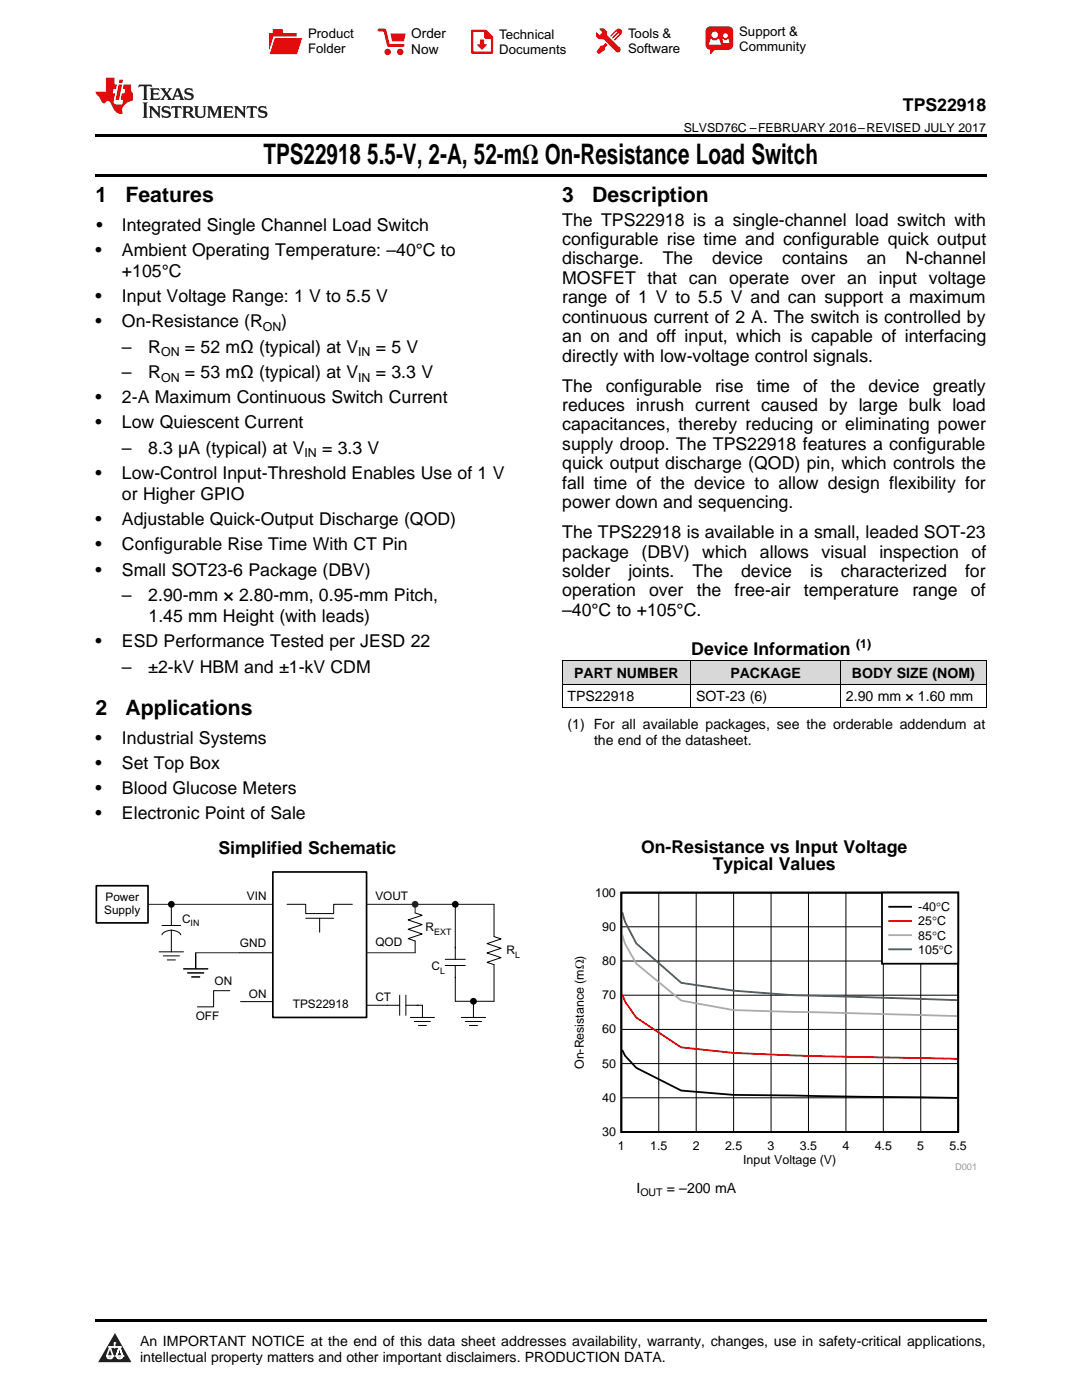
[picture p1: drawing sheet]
<svg xmlns="http://www.w3.org/2000/svg" width="216mm" height="279mm" viewBox="0 0 216 279" stroke-linecap="round" stroke-linejoin="round" font-family="sans-serif">
<defs><g id="words">
<g font-size="5.6">
<text x="52.6" y="32.8">TPS22918</text>
<text x="73.3" y="32.8">5.5-V, 2-A, 52-mΩ On-Resistance Load Switch</text>
</g>
<g font-size="4.2">
<text x="19" y="40.4">1</text>
<text x="25" y="40.4">Features</text>
<text x="112.2" y="40.4">3</text>
<text x="118.2" y="40.4">Description</text>
<text x="19" y="142.7">2</text>
<text x="25" y="142.7">Applications</text>
</g>
<g font-size="3.5">
<text x="180.2" y="22.2">TPS22918</text>
<text x="19.2" y="46.1">•</text>
<text x="24.3" y="46.1">Integrated Single Channel Load Switch</text>
<text x="112.2" y="45">The TPS22918 is a single-channel load switch with</text>
<text x="19" y="51.1">•</text>
<text x="24.3" y="51.1">Ambient Operating Temperature: –40°C to</text>
<text x="112.2" y="48.9">configurable rise time and configurable quick output</text>
<text x="112.2" y="52.8">discharge.</text>
<text x="132.2" y="52.8">The</text>
<text x="142.1" y="52.8">device</text>
<text x="156" y="52.8">contains</text>
<text x="173" y="52.8">an</text>
<text x="180.7" y="52.8">N-channel</text>
<text x="24.3" y="55.3">+105°C</text>
<text x="112.2" y="56.7">MOSFET that can operate over an input voltage</text>
<text x="19" y="60.3">•</text>
<text x="19" y="65.3">•</text>
<text x="24.3" y="60.3">Input Voltage Range: 1 V to 5.5 V</text>
<text x="24.3" y="65.3">On-Resistance (R</text>
<text x="56.1" y="65.3">)</text>
<text x="112.2" y="60.5">range of 1 V to 5.5 V and can support a maximum</text>
<text x="112.2" y="64.4">continuous current of 2 A. The switch is controlled by</text>
<text x="24.3" y="70.4">–</text>
<text x="29.6" y="70.4">R</text>
<text x="36.9" y="70.4">= 52 mΩ (typical) at V</text>
<text x="75" y="70.4">= 5 V</text>
<text x="112.2" y="68.3">an on and off input, which is capable of interfacing</text>
<text x="24.3" y="75.5">–</text>
<text x="29.6" y="75.5">R</text>
<text x="36.9" y="75.5">= 53 mΩ (typical) at V</text>
<text x="75" y="75.5">= 3.3 V</text>
<text x="112.2" y="72.2">directly with low-voltage control signals.</text>
<text x="19" y="80.5">•</text>
<text x="24.3" y="80.5">2-A Maximum Continuous Switch Current</text>
<text x="112.2" y="78.1">The</text>
<text x="112.2" y="82">reduces inrush current caused by large bulk load</text>
<text x="120.9" y="78.1">configurable</text>
<text x="142.7" y="78.1">rise</text>
<text x="151" y="78.1">time</text>
<text x="160.3" y="78.1">of</text>
<text x="165.8" y="78.1">the</text>
<text x="173.3" y="78.1">device</text>
<text x="186.1" y="78.1">greatly</text>
<text x="19" y="85.5">•</text>
<text x="24.3" y="85.5">Low Quiescent Current</text>
<text x="112.2" y="85.9">capacitances, thereby reducing or eliminating power</text>
<text x="112.2" y="89.8">supply droop. The TPS22918 features a configurable</text>
<text x="19" y="95.6">•</text>
<text x="24.3" y="90.6">–</text>
<text x="24.3" y="95.6">Low-Control Input-Threshold Enables Use of 1 V</text>
<text x="29.6" y="90.6">8.3 µA (typical) at V</text>
<text x="64.3" y="90.6">= 3.3 V</text>
<text x="112.2" y="93.7">quick output discharge (QOD) pin, which controls the</text>
<text x="24.3" y="99.8">or Higher GPIO</text>
<text x="112.2" y="97.5">fall time of the device to allow design flexibility for</text>
<text x="112.2" y="101.4">power down and sequencing.</text>
<text x="19" y="104.8">•</text>
<text x="24.3" y="104.8">Adjustable Quick-Output Discharge (QOD)</text>
<text x="112.2" y="107.4">The TPS22918 is available in a small, leaded SOT-23</text>
<text x="19" y="109.9">•</text>
<text x="24.3" y="109.9">Configurable Rise Time With CT Pin</text>
<text x="112.2" y="111.3">package</text>
<text x="128" y="111.3">(DBV)</text>
<text x="140.1" y="111.3">which</text>
<text x="151.6" y="111.3">allows</text>
<text x="163.9" y="111.3">visual</text>
<text x="175.5" y="111.3">inspection</text>
<text x="193.9" y="111.3">of</text>
<text x="19" y="114.9">•</text>
<text x="24.3" y="114.9">Small SOT23-6 Package (DBV)</text>
<text x="24.3" y="119.9">–</text>
<text x="29.6" y="119.9">2.90-mm × 2.80-mm, 0.95-mm Pitch,</text>
<text x="112.2" y="115.1">solder</text>
<text x="112.2" y="119">operation</text>
<text x="125.4" y="115.1">joints.</text>
<text x="129.5" y="119">over</text>
<text x="138.2" y="115.1">The</text>
<text x="139" y="119">the</text>
<text x="146.6" y="119">free-air</text>
<text x="147.9" y="115.1">device</text>
<text x="160.4" y="119">temperature</text>
<text x="161.7" y="115.1">is</text>
<text x="167.8" y="115.1">characterized</text>
<text x="182.1" y="119">range</text>
<text x="192.6" y="115.1">for</text>
<text x="193.7" y="119">of</text>
<text x="29.6" y="124.2">1.45 mm Height (with leads)</text>
<text x="112.2" y="122.9">–40°C to +105°C.</text>
<text x="19" y="129.2">•</text>
<text x="24.3" y="129.2">ESD Performance Tested per JESD 22</text>
<text x="137.9" y="130.6">Device Information</text>
<text x="24.3" y="134.3">–</text>
<text x="29.6" y="134.3">±2-kV HBM and ±1-kV CDM</text>
<text x="19" y="148.4">•</text>
<text x="24.3" y="148.4">Industrial Systems</text>
<text x="19" y="153.4">•</text>
<text x="24.3" y="153.4">Set Top Box</text>
<text x="19" y="158.4">•</text>
<text x="24.3" y="158.4">Blood Glucose Meters</text>
<text x="19" y="163.4">•</text>
<text x="24.3" y="163.4">Electronic Point of Sale</text>
<text x="43.6" y="170.5">Simplified Schematic</text>
<text x="127.9" y="170.1">On-Resistance vs Input Voltage</text>
<text x="142.2" y="173.7">Typical Values</text>
</g>
<g font-size="2.8">
<text x="114.5" y="135.3">PART NUMBER</text>
<text x="145.7" y="135.3">PACKAGE</text>
<text x="170" y="135.3">BODY SIZE (NOM)</text>
<text x="113.2" y="139.9">TPS22918</text>
<text x="138.9" y="139.9">SOT-23 (6)</text>
<text x="168.8" y="139.9">2.90 mm × 1.60 mm</text>
<text x="113.2" y="145.5">(1) For all available packages, see the orderable addendum at</text>
<text x="118.5" y="148.6">the end of the datasheet.</text>
<text x="127" y="238.1">I</text>
<text x="133.1" y="238.1">= –200 mA</text>
<text x="27.9" y="268.6">An IMPORTANT NOTICE at the end of this data sheet addresses availability, warranty, changes, use in safety-critical applications,</text>
<text x="27.9" y="271.8">intellectual property matters and other important disclaimers. PRODUCTION DATA.</text>
</g>
<g font-size="2.7">
<text x="82.1" y="7.7">Order</text>
<text x="82.1" y="10.7">Now</text>
</g>
<g font-size="2.6">
<text x="61.5" y="7.6">Product</text>
<text x="61.5" y="10.6">Folder</text>
<text x="99.6" y="7.8">Technical</text>
<text x="99.6" y="10.8">Documents</text>
<text x="125.3" y="7.6">Tools &amp;</text>
<text x="125.3" y="10.6">Software</text>
<text x="147.5" y="7.2">Support &amp;</text>
<text x="147.5" y="10.2">Community</text>
</g>
<g font-size="2.5">
<text x="136.4" y="26.3">SLVSD76C –FEBRUARY 2016–REVISED JULY 2017</text>
<text x="32.1" y="71.1">ON</text>
<text x="52.4" y="66">ON</text>
<text x="71.5" y="71.1">IN</text>
<text x="32.1" y="76.2">ON</text>
<text x="71.5" y="76.2">IN</text>
<text x="60.7" y="91.3">IN</text>
<text x="170.8" y="129.2">(1)</text>
<text x="118.8" y="179">100</text>
<text x="120.1" y="185.8">90</text>
<text x="183.2" y="181.9">-40qC</text>
<text x="183.2" y="184.7">25qC</text>
<text x="183.2" y="187.5">85qC</text>
<text x="183.2" y="190.3">105qC</text>
<text x="120.1" y="192.6">80</text>
<text x="120.1" y="199.4">70</text>
<text x="120.1" y="206.3">60</text>
<text x="116.5" y="213.4" transform="rotate(-90 116.5 213.4)">On-Resistance (m:)</text>
<text x="120.1" y="213.1">50</text>
<text x="120.1" y="219.9">40</text>
<text x="120.1" y="226.7">30</text>
<text x="123.3" y="229.6">1</text>
<text x="129.7" y="229.6">1.5</text>
<text x="138.2" y="229.6">2</text>
<text x="144.7" y="229.6">2.5</text>
<text x="148.3" y="232.4">Input Voltage (V)</text>
<text x="153.2" y="229.6">3</text>
<text x="159.6" y="229.6">3.5</text>
<text x="168.1" y="229.6">4</text>
<text x="174.5" y="229.6">4.5</text>
<text x="183" y="229.6">5</text>
<text x="189.5" y="229.6">5.5</text>
</g>
<g font-size="2.4">
<text x="21" y="179.8">Power</text>
<text x="49.3" y="179.6">VIN</text>
<text x="74.9" y="179.6">VOUT</text>
<text x="20.8" y="182.4">Supply</text>
<text x="36.3" y="184.2">C</text>
<text x="84.9" y="185.8">R</text>
<text x="47.9" y="188.9">GND</text>
<text x="74.9" y="188.9">QOD</text>
<text x="101.1" y="190.5">R</text>
<text x="42.8" y="196.7">ON</text>
<text x="86.1" y="193.6">C</text>
<text x="39.1" y="203.5">OFF</text>
<text x="49.7" y="199.1">ON</text>
<text x="58.4" y="201.3">TPS22918</text>
<text x="74.9" y="199.7">CT</text>
</g>
<text font-size="2.1" x="127.8" y="238.7">OUT</text>
<text font-size="1.9" fill="#999" x="190.6" y="233.5">D001</text>
<g font-size="1.8">
<text x="38" y="184.9">IN</text>
<text x="86.6" y="186.5">EXT</text>
<text x="102.8" y="191.2">L</text>
<text x="87.8" y="194.3">L</text>
</g>
</g></defs>
<g fill="#d8d8d8">
<path d="M112.2 131.9h25.6v4.7h-25.6z"/>
<path d="M137.8 131.9h29.9v4.7h-29.9z"/>
<path d="M167.7 131.9h29.1v4.7h-29.1z"/>
</g>
<path d="M22.9 266l3.3 5.9h-6.6z" fill="#231f20"/>
<path d="M21.3 270.6h1.2l-.3 .5h-.3a.53 .53 0 0 1-.6-.5z" fill-rule="evenodd" fill="#fff"/>
<path d="M21.3 270.6h1.2l-.3 .5h-.3a.53 .53 0 0 1-.6-.5z" fill="none" stroke="#231f20" stroke-width=".33"/>
<path d="M21.3 270.6l1.2 .1-.3 .4h-.5z" fill="none" stroke="#fff" stroke-width=".33"/>
<path d="M22.9 268.9h.1" fill="none" stroke="#fff" stroke-width=".33"/>
<path d="M22.9 268v.9z" fill="#fff"/>
<path d="M22.9 268v.9z" fill="none" stroke="#fff" stroke-width=".33"/>
<circle cx="22.9" cy="268" r=".16" fill="#fff"/>
<path d="M21.8 268.8h.1" fill="none" stroke="#fff" stroke-width=".33"/>
<path d="M21.8 268.8h2.2z" fill="#fff"/>
<path d="M21.8 268.8h2.2z" fill="none" stroke="#fff" stroke-width=".33"/>
<circle cx="24" cy="268.8" r=".16" fill="#fff"/>
<path d="M23.2 270.6h.1" fill="none" stroke="#fff" stroke-width=".33"/>
<path d="M23.8 268.8l-.6 1.8z" fill="#fff"/>
<path d="M23.8 268.8l-.6 1.8z" fill="none" stroke="#fff" stroke-width=".33"/>
<path d="M23.8 268.8l.7 1.8z" fill="#fff"/>
<path d="M23.8 268.8l.7 1.8z" fill="none" stroke="#fff" stroke-width=".33"/>
<path d="M24.4 270.6h.1" fill="none" stroke="#fff" stroke-width=".33"/>
<circle cx="21.3" cy="270.6" r=".16" fill="#fff"/>
<path d="M22 268.8l-.7 1.8z" fill="#fff"/>
<path d="M22 268.8l-.7 1.8z" fill="none" stroke="#fff" stroke-width=".33"/>
<path d="M22 268.8l.5 1.8z" fill="#fff"/>
<path d="M22 268.8l.5 1.8z" fill="none" stroke="#fff" stroke-width=".33"/>
<circle cx="22.5" cy="270.6" r=".16" fill="#fff"/>
<path d="M23.3 270.6h1.2a.63 .63 0 0 1-.6 .5 .63 .63 0 0 1-.6-.5z" fill-rule="evenodd" fill="#fff"/>
<path d="M23.3 270.6h1.2a.63 .63 0 0 1-.6 .5 .63 .63 0 0 1-.6-.5z" fill="none" stroke="#231f20" stroke-width=".33"/>
<path d="M23.3 270.6h1.2l-.4 .5h-.5z" fill="none" stroke="#fff" stroke-width=".33"/>
<path d="M23.2 270.6h.1" fill="none" stroke="#fff" stroke-width=".33"/>
<circle cx="24.5" cy="270.6" r=".16" fill="#fff"/>
<path d="M19 263.2h177.8v.5h-177.8z" fill="#000"/>
<path d="M114.1 177.2h80.5v56.3h-80.5z" fill-rule="evenodd" fill="#fff"/>
<path d="M124 178.1h67.2v47.8h-67.2zM124.1 209.5l.6 1.2 2.3 2.4 8.9 4.5 10.5 .9 44.6 .6" fill="none" stroke="#000" stroke-width=".36"/>
<g fill="none" stroke="#000" stroke-width=".2">
<path d="M131.4 178.1v47.8M138.9 178.1v47.8M146.4 178.1v47.8M153.9 178.1v47.8M161.3 178.1v47.8M168.8 178.1v47.8M176.3 178.1v47.8M183.7 178.1v47.8M124 198.6h67.2M124 191.8h67.2M124 185h67.2M124 219.1h67.2"/>
<path d="M124 212.3h67.2M124 205.4h67.2"/>
</g>
<path d="M124.1 198.4l.6 1.5 2.3 3.2 8.9 5.9 10.5 1.1a1116.3 1116.3 0 0 0 44.6 1.2" fill="none" stroke="#f00" stroke-width=".36"/>
<path d="M124.1 186.5l.6 1.8 2.3 4 8.9 7.4 10.5 1.9 44.6 1.2" fill="none" stroke="#aaa" stroke-width=".36"/>
<path d="M124.1 182l.6 2 2.3 4.3 8.9 7.8 10.5 1.6 11.9 .9 32.7 1" fill="none" stroke="#295c75" stroke-width=".36"/>
<path d="M176 178.1h15.2v14.2h-15.2z" fill-rule="evenodd" fill="#fff"/>
<path d="M176 178.1h15.2v14.2h-15.2zM177.4 181h4.4" fill="none" stroke="#000" stroke-width=".36"/>
<path d="M177.4 183.8h4.4" fill="none" stroke="#f00" stroke-width=".36"/>
<path d="M177.4 186.6h4.4" fill="none" stroke="#aaa" stroke-width=".36"/>
<path d="M177.4 189.5h4.4" fill="none" stroke="#295c75" stroke-width=".36"/>
<path d="M23.5 180.5h30.8M31.8 190h4.8M32.6 190.8h3.2M33.4 191.6h1.6M34.2 180.5v4.2M34.2 185.6v4.4M45.9 197.7h-3.3v3.2h-3.2M47.8 190.1h6.5" fill="none" stroke="#000" stroke-width=".2"/>
<circle cx="34.2" cy="180.5" r=".68" fill="#000"/>
<path d="M54.4 174h18.7v29.1h-18.7z" fill-rule="evenodd" fill="#fff"/>
<path d="M54.4 174h18.7v29.1h-18.7z" fill="none" stroke="#000" stroke-width=".34"/>
<path d="M19.2 176.8h10.3v7.4h-10.3z" fill-rule="evenodd" fill="#fff"/>
<path d="M19.2 176.8h10.3v7.4h-10.3z" fill="none" stroke="#000" stroke-width=".34"/>
<g fill="none" stroke="#000" stroke-width=".2">
<path d="M32.3 186.6a2.34 2.34 0 0 1 3.8 0M32.3 184.7h3.8M48 199.9h6.4M57.3 180.5h3.7v1.8h5.6v-1.8h3.7M61 183.3h5.6M63.8 183.3v2.7M73.1 180.5h25.5v6.4l1.4 .5-2.8 .9 2.8 1-2.8 .9 2.8 .9-2.8 1 1.4 .4v7.3h-7.7M82.8 182.2l1.4 .5-2.8 .9 2.8 .9-2.8 1 2.8 .9-2.8 .9 1.4 .5v2.3M90.8 180.5v8.7M90.8 195v4.8M94.5 199.8v3.3M73.1 200.6h4.2"/>
<path d="M81.9 203.1h4.8M82.7 203.9h3.2M83.5 204.7h1.6M84.3 200.6v2.5M92 203.1h4.9M92.9 203.9h3.2M93.7 204.7h1.6"/>
</g>
<g fill="#000">
<circle cx="90.8" cy="180.5" r=".68"/>
<circle cx="94.5" cy="199.8" r=".68"/>
</g>
<path d="M82.8 180.5v1.7" fill="none" stroke="#231f20" stroke-width=".2"/>
<circle cx="82.8" cy="180.5" r=".68" fill="#231f20"/>
<path d="M39.1 190.1h8.7M73.1 190.1h9.7" fill="none" stroke="#231f20" stroke-width=".2"/>
<g fill="none" stroke="#000" stroke-width=".2">
<path d="M112.2 136.5h84.6M112.2 131.9h84.6M112.2 131.9v9.3M137.8 131.9v9.3M167.7 131.9v9.3M196.8 131.9v9.3M112.2 141.2h84.6M36.6 193.4h4.9M37.4 194.2h3.3M38.2 195h1.7M39.1 190.1v3.3M79.8 198.6v4"/>
<path d="M81 198.6v4M88.8 192.7h4M88.8 191.5h4M90.8 189v2.5M90.8 192.7v2.5M77.3 200.6h2.5M81 200.6h3.3"/>
</g>
<path d="M19 34.8h177.8v.5h-177.8zM19 26.8h177.8v.6h-177.8z" fill="#000"/>
<path d="M27.7 16.9l-.1 .6 .6-.3h.5v.2v2.2l-.2 .4h1l-.2-.4v-2.2v-.2h.5l.6 .3-.2-.6zM29.9 17.6l.2 .4v1.6l-.2 .4h1.9l.1-.6a1.09 1.09 0 0 1-1.3 .1v-.6h.6l.4 .2v-.7l-.2 .2h-.8v-.6l.2-.1a1.01 1.01 0 0 1 1 .3l-.1-.6zM32 17.6l.9 1.2-1 1.2h.9l-.2-.3 .5-.7 .5 .7-.3 .3h1.7l-.2-.3 .1-.4h1l.1 .4-.2 .3h1l-.3-.4-.7-2h-.5l-1 2.2-.8-1.1 .9-1.1h-.9l.2 .2-.4 .7-.4-.7 .2-.2zM35.4 18l.4 1h-.8zM37 17.7a.66 .66 0 0 0-.2 .8 .66 .66 0 0 0 .6 .4l.7 .2 .1 .2a.8 .8 0 0 1-.7 .4 .8 .8 0 0 1-.7-.5l.1 .8 .2-.2a.94 .94 0 0 0 1.1 .1 .94 .94 0 0 0 .4-.9 1.48 1.48 0 0 0-1.3-.6v-.4a1.1 1.1 0 0 1 1.2 .2l-.2-.6-.2 .1-.5-.1zM28.5 20.4l.2 .4v2.3l-.2 .4h1l-.2-.4v-2.3l.2-.4zM29.7 21.2l.2 .4v1.5l-.2 .4h.8l-.3-.4 .1-1.3 1.6 1.8v-2l.2-.4h-.7l.2 .2v1.1l-1.2-1.3zM32.5 21.3a.66 .66 0 0 0-.2 .8 .66 .66 0 0 0 .6 .4l.6 .2 .2 .2a.8 .8 0 0 1-.8 .4 .8 .8 0 0 1-.7-.5l.2 .7 .2-.1a.94 .94 0 0 0 1 .1 .94 .94 0 0 0 .5-1 1.47 1.47 0 0 0-1.3-.6l-.1-.3a1.1 1.1 0 0 1 1.3 .2l-.2-.6-.2 .1-.5-.2zM34.3 21.2l-.2 .6a.64 .64 0 0 1 .8-.3v1.6l-.2 .4h1l-.3-.4 .1-1.6a.66 .66 0 0 1 .8 .3l-.2-.6zM36.3 21.2l.3 .4v1.5l-.3 .4h1l-.2-.2v-.7h.5l.1 .1a.8 .8 0 0 0 1.2 .7l-1-1a.62 .62 0 0 0 .6-.5 .62 .62 0 0 0-.6-.7zM37.1 21.5h.1a.48 .48 0 0 1 .6 0 .48 .48 0 0 1 .1 .6l-.2 .1-.6 .1zM38.7 21.2l.2 .2a2.29 2.29 0 0 0 .4 2 1.05 1.05 0 0 0 1.7-.7v-1.3l.2-.2h-.8l.2 .4v1.1a.61 .61 0 0 1-.6 .6 .61 .61 0 0 1-.6-.6v-1.1l.3-.4zM41.3 21.2l.3 .4v1.5l-.3 .4h.8l-.2-.4v-1.4l.8 1.9 .9-1.9v1.4l-.2 .4h.9l-.2-.4v-1.5l.2-.4h-.8l-.7 1.5-.6-1.5zM44.5 21.2l.2 .4v1.5l-.2 .4h1.9l.2-.6a1.1 1.1 0 0 1-1.4 .2v-.7h.6l.4 .2v-.6l-.2 .1-.8 .1v-.6l.2-.1a1.02 1.02 0 0 1 1.1 .2l-.2-.5zM46.7 21.2l.2 .4v1.5l-.2 .4h.8l-.3-.4 .1-1.3 1.6 1.8v-2l.2-.4h-.7l.2 .2v1.1l-1.2-1.3zM49.3 21.2l-.1 .6a.64 .64 0 0 1 .8-.3v1.6l-.3 .4h1l-.2-.4v-1.6a.66 .66 0 0 1 .8 .3l-.1-.6zM51.7 21.3a.66 .66 0 0 0-.2 .7 .66 .66 0 0 0 .7 .5l.6 .2 .1 .2a.8 .8 0 0 1-.7 .4 .8 .8 0 0 1-.7-.5l.1 .7 .2-.1a.94 .94 0 0 0 1.1 .1 .94 .94 0 0 0 .4-1 1.48 1.48 0 0 0-1.2-.6l-.1-.3a1.1 1.1 0 0 1 1.2 .2l-.2-.6-.1 .1-.6-.2z" fill="#231f20"/>
<path d="M21.1 15.5v2.8h-2v.4l.9 .9a.96 .96 0 0 0 1 1 .59 .59 0 0 1 .5-.4 .59 .59 0 0 1 .5 .3l.4 .8a1.61 1.61 0 0 0 2.1 1.3 1.63 1.63 0 0 1 1.1-2.2l.9-.3v-1.5a1.6 1.6 0 0 1-.4-1.7h-1.4l-.2 .9h.5l-.2 .8h-.5l-.2 1v.3h.5l-.2 .9h-.7a.74 .74 0 0 1-1-.6l.3-1.6h-.5l.2-.8h.5l.1-.9h-.4v-1.4zM23.7 16.9l-.7 3h.8l.6-3zM23.8 15.9l-.1 .7h.7l.2-.7z" fill="#ee1d23"/>
<g fill="#d60000">
<path d="M54.4 5.8h2v.8h2.8v4.2h-5.5v-4.2h.7z" fill-rule="evenodd"/>
<path d="M54.7 7.5h5.6l-1 3.3h-5.6z" fill-rule="evenodd"/>
</g>
<path d="M54.6 7.4h5.8l-.1 .1h-5.5l-1.1 3.3z" fill-rule="evenodd" fill="#fff"/>
<path d="M54.6 7.4h5.8l-.1 .1h-5.5l-1.1 3.3z" fill="none" stroke="#fff" stroke-width=".2"/>
<path d="M75.6 6h1.2l.7 3.1h3" fill="none" stroke="#d60000" stroke-width=".56"/>
<g fill="#d60000">
<path d="M77.9 6.7h3.1l-.4 1.5h-2.3z" fill-rule="evenodd"/>
<circle cx="77.3" cy="10.4" r=".64"/>
<circle cx="79.9" cy="10.4" r=".64"/>
</g>
<path d="M94.2 6.2h2.7l1.3 1.2v3.1h-4z" fill="none" stroke="#d60000" stroke-width=".44"/>
<g fill="#d60000">
<path d="M95.8 7.9h.8v1h.6l-1 1.1-1-1v-.1h.6z" fill-rule="evenodd"/>
<path d="M96.6 6.2h.3l1.3 1.2v.4h-1.3l-.3-.4z" fill-rule="evenodd"/>
<path d="M119.6 5.7h.9l.6 .6 .1 .7 2.5 2.5-.8 .8-2.3-2.3-1.1-.2-.6-.6v-.8l.7 .6 .5-.4v-.2l-.4-.5z" fill-rule="evenodd"/>
<path d="M119.9 9.1h.4l.5-.5 .4 .4-.5 .5v.4l-1.2 .9-.5-.5z" fill-rule="evenodd"/>
<path d="M123 5.9a.67 .67 0 0 1 .9 0 .67 .67 0 0 1 0 .9z" fill-rule="evenodd"/>
<path d="M123 5.9l.9 .9-1.2 1.2h-.2l.1-.2 .9-.9 .1-.2h-.3l-.9 1h-.2v-.2l.9-1 .1-.2h-.3l-.9 1h-.2v-.2z" fill-rule="evenodd"/>
<circle cx="123.3" cy="9.9" r=".54"/>
</g>
<path d="M121.1 6.3l-.1 .7" fill="none" stroke="#d60000" stroke-width=".2"/>
<g fill="#d60000">
<path d="M141.1 5.5l.6-.2h3.6a.95 .95 0 0 1 1 .9v2.8a.95 .95 0 0 1-1 .9h-3.6a.95 .95 0 0 1-.9-.9v-2.8z" fill-rule="evenodd"/>
<path d="M141.7 9.9h.9l-.7 .9h-.2z" fill-rule="evenodd"/>
</g>
<g fill="#fff">
<path d="M144.3 8.6h1.3z"/>
<path d="M141.8 7.8h.3l.1 .2h.8l.2-.2h.3l.4 1.1h-2.5z" fill-rule="evenodd"/>
<path d="M144.2 7.8h.2l.2 .2h.4l.2-.2h.2l.2 .8h-1.3z" fill-rule="evenodd"/>
<circle cx="142.6" cy="6.9" r=".65"/>
<circle cx="144.8" cy="7.1" r=".48"/>
</g>
<use href="#words"/>
</svg>
